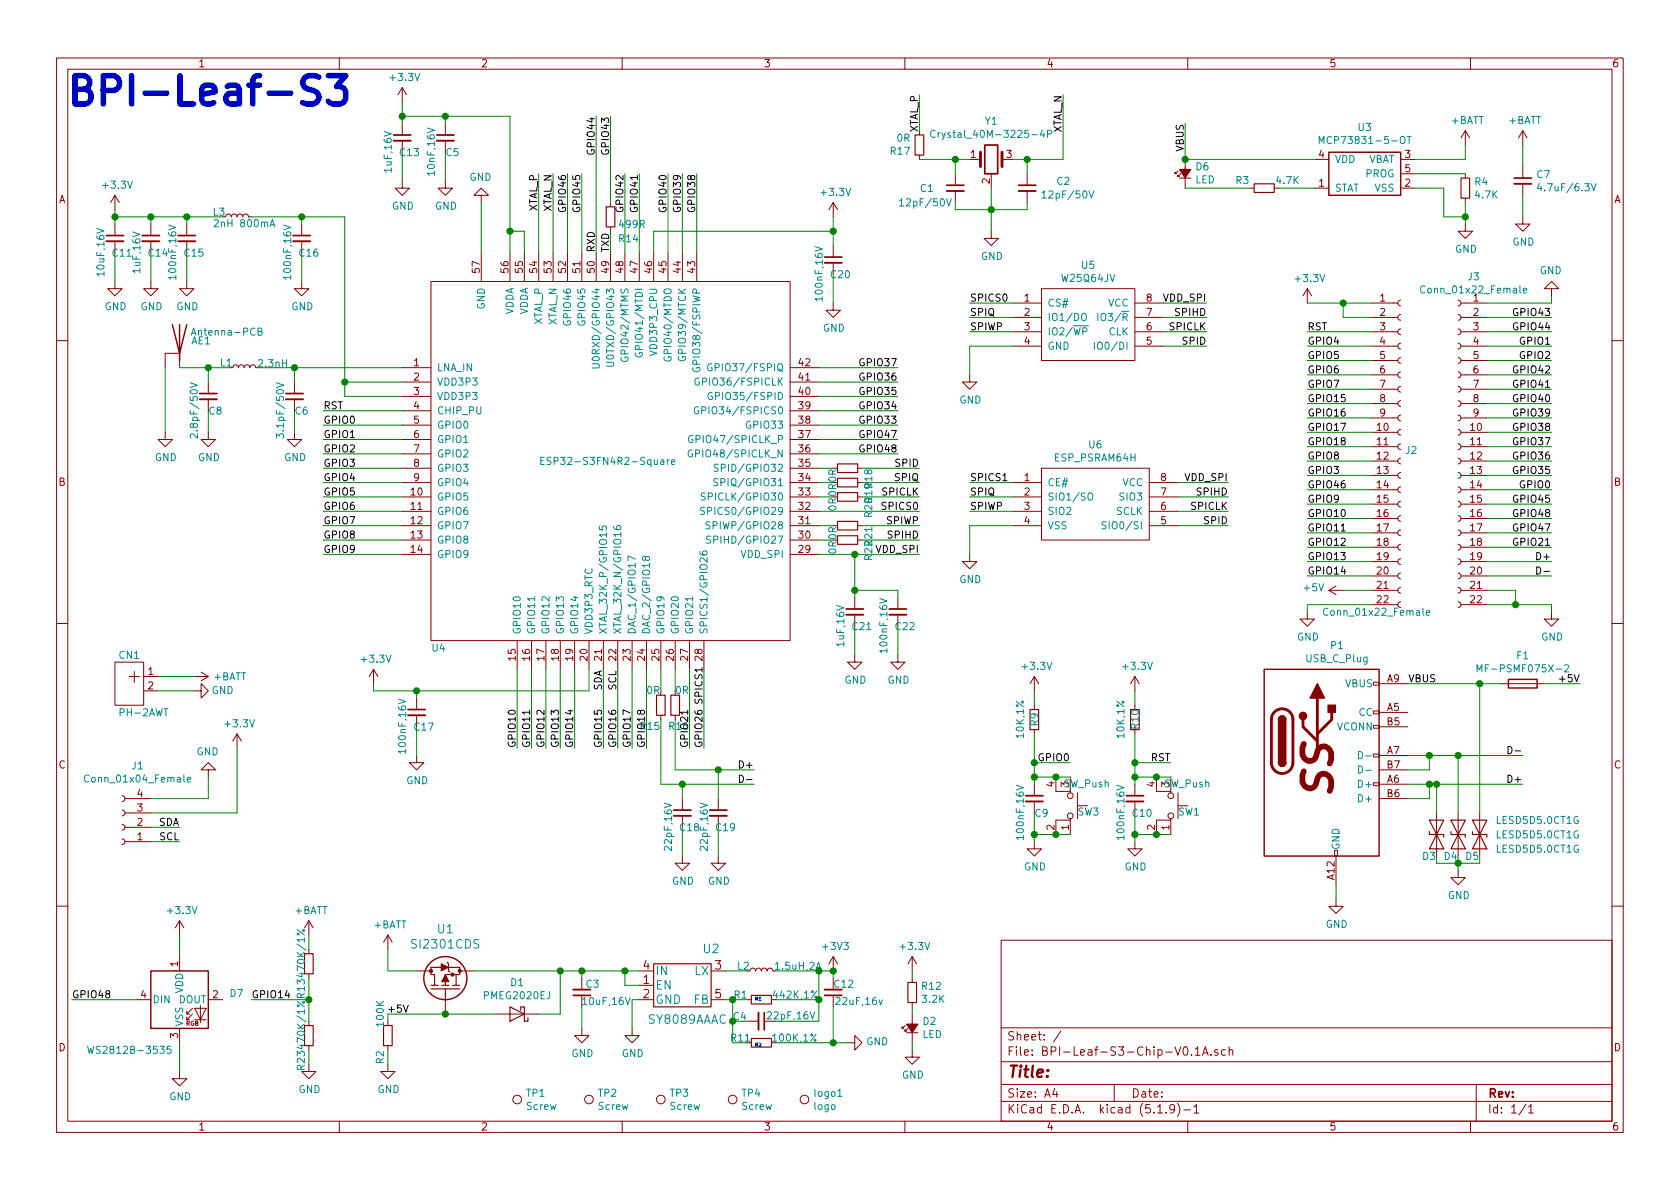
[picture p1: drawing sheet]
<svg xmlns="http://www.w3.org/2000/svg" width="297mm" height="210mm" viewBox="0 0 297 210" stroke-linecap="round" stroke-linejoin="round" font-family="sans-serif">
<defs><g id="words">
<text font-size="7.1" fill="#840000" x="235.6" y="140.2" transform="rotate(-90 235.6 140.2)">SS</text>
<text font-size="7" fill="#0000c2" x="11.4" y="18.6">BPI-Leaf-S3</text>
<text font-size="2.8" fill="#840000" x="178" y="190.5">Title:</text>
<g font-size="2.1" fill="#008484">
<text x="73.1" y="167.7">SI2301CDS</text>
<text x="77.4" y="165">U1</text>
<text x="115.8" y="172.4">IN</text>
<text x="122.8" y="172.4">LX</text>
<text x="124.4" y="168.5">U2</text>
<text x="115.8" y="175">EN</text>
<text x="115.8" y="177.5">GND</text>
<text x="122.7" y="177.5">FB</text>
<text x="114.7" y="181">SY8089AAAC</text>
</g>
<g font-size="2.1" fill="#840000">
<text x="113.7" y="174">1</text>
<text x="113.7" y="171.4">4</text>
<text x="126.4" y="171.4">3</text>
<text x="113.7" y="176.5">2</text>
<text x="126.4" y="176.5">5</text>
<text x="178" y="184">Sheet: /</text>
<text x="178" y="186.7">File: BPI-Leaf-S3-Chip-V0.1A.sch</text>
<text x="178" y="196.9">KiCad E.D.A. kicad (5.1.9)-1</text>
<text x="178" y="194.1">Size: A4</text>
<text x="200" y="194.1">Date:</text>
<text x="263" y="194.1">Rev:</text>
<text x="263" y="196.9">Id: 1/1</text>
</g>
<g font-size="1.8" fill="#840000">
<text x="35" y="11.9">1</text>
<text x="85" y="11.9">2</text>
<text x="135" y="11.9">3</text>
<text x="185" y="11.9">4</text>
<text x="235" y="11.9">5</text>
<text x="285" y="11.9">6</text>
<text x="171.6" y="27.9">1</text>
<text x="178" y="27.9">3</text>
<text x="233.2" y="27.9">4</text>
<text x="248.4" y="27.9">3</text>
<text x="10.4" y="35.9">A</text>
<text x="175" y="32.5" transform="rotate(-90 175 32.5)">2</text>
<text x="233.2" y="33">1</text>
<text x="248.4" y="33">2</text>
<text x="248.4" y="30.5">5</text>
<text x="285.4" y="35.9">A</text>
<text x="84.8" y="48.2" transform="rotate(-90 84.8 48.2)">57</text>
<text x="89.9" y="48.2" transform="rotate(-90 89.9 48.2)">56</text>
<text x="92.5" y="48.2" transform="rotate(-90 92.5 48.2)">55</text>
<text x="95" y="48.2" transform="rotate(-90 95 48.2)">54</text>
<text x="97.5" y="48.2" transform="rotate(-90 97.5 48.2)">53</text>
<text x="100.1" y="48.2" transform="rotate(-90 100.1 48.2)">52</text>
<text x="102.6" y="48.2" transform="rotate(-90 102.6 48.2)">51</text>
<text x="105.2" y="48.2" transform="rotate(-90 105.2 48.2)">50</text>
<text x="107.7" y="48.2" transform="rotate(-90 107.7 48.2)">49</text>
<text x="110.2" y="48.2" transform="rotate(-90 110.2 48.2)">48</text>
<text x="112.8" y="48.2" transform="rotate(-90 112.8 48.2)">47</text>
<text x="115.3" y="48.2" transform="rotate(-90 115.3 48.2)">46</text>
<text x="117.9" y="48.2" transform="rotate(-90 117.9 48.2)">45</text>
<text x="120.4" y="48.2" transform="rotate(-90 120.4 48.2)">44</text>
<text x="122.9" y="48.2" transform="rotate(-90 122.9 48.2)">43</text>
<text x="181.1" y="53.3">1</text>
<text x="202.7" y="53.3">8</text>
<text x="244" y="53.3">1</text>
<text x="260.5" y="53.3">1</text>
<text x="181.1" y="55.9">2</text>
<text x="181.1" y="58.4">3</text>
<text x="202.7" y="58.4">6</text>
<text x="202.7" y="55.9">7</text>
<text x="244" y="55.9">2</text>
<text x="244" y="58.4">3</text>
<text x="260.5" y="55.9">2</text>
<text x="260.5" y="58.4">3</text>
<text x="73.2" y="64.8">1</text>
<text x="141.3" y="64.8">42</text>
<text x="181.1" y="61">4</text>
<text x="202.7" y="61">5</text>
<text x="244" y="61">4</text>
<text x="244" y="63.5">5</text>
<text x="260.5" y="61">4</text>
<text x="260.5" y="63.5">5</text>
<text x="73.2" y="67.3">2</text>
<text x="73.2" y="69.8">3</text>
<text x="141.3" y="69.8">40</text>
<text x="141.3" y="67.3">41</text>
<text x="244" y="66">6</text>
<text x="244" y="68.6">7</text>
<text x="244" y="71.1">8</text>
<text x="260.5" y="66">6</text>
<text x="260.5" y="68.6">7</text>
<text x="260.5" y="71.1">8</text>
<text x="73.2" y="72.4">4</text>
<text x="73.2" y="74.9">5</text>
<text x="73.2" y="77.5">6</text>
<text x="141.3" y="77.5">37</text>
<text x="141.3" y="74.9">38</text>
<text x="141.3" y="72.4">39</text>
<text x="243.5" y="76.2">10</text>
<text x="244" y="73.7">9</text>
<text x="260" y="76.2">10</text>
<text x="260.5" y="73.7">9</text>
<text x="73.2" y="80">7</text>
<text x="73.2" y="82.5">8</text>
<text x="141.3" y="82.5">35</text>
<text x="141.3" y="80">36</text>
<text x="243.5" y="78.7">11</text>
<text x="243.5" y="81.3">12</text>
<text x="243.5" y="83.8">13</text>
<text x="260" y="78.7">11</text>
<text x="260" y="81.3">12</text>
<text x="260" y="83.8">13</text>
<text x="10.4" y="85.9">B</text>
<text x="72.7" y="87.6">10</text>
<text x="73.2" y="85.1">9</text>
<text x="141.3" y="87.6">33</text>
<text x="141.3" y="85.1">34</text>
<text x="181.1" y="85.1">1</text>
<text x="181.1" y="87.6">2</text>
<text x="205.3" y="87.6">7</text>
<text x="205.3" y="85.1">8</text>
<text x="243.5" y="86.4">14</text>
<text x="243.5" y="88.9">15</text>
<text x="260" y="86.4">14</text>
<text x="260" y="88.9">15</text>
<text x="285.4" y="85.9">B</text>
<text x="72.7" y="90.2">11</text>
<text x="72.7" y="92.7">12</text>
<text x="72.7" y="95.2">13</text>
<text x="141.3" y="95.2">30</text>
<text x="141.3" y="92.7">31</text>
<text x="141.3" y="90.2">32</text>
<text x="181.1" y="90.2">3</text>
<text x="181.1" y="92.7">4</text>
<text x="205.3" y="92.7">5</text>
<text x="205.3" y="90.2">6</text>
<text x="243.5" y="91.4">16</text>
<text x="243.5" y="94">17</text>
<text x="260" y="91.4">16</text>
<text x="260" y="94">17</text>
<text x="72.7" y="97.8">14</text>
<text x="141.3" y="97.8">29</text>
<text x="243.5" y="96.5">18</text>
<text x="243.5" y="99.1">19</text>
<text x="243.5" y="101.6">20</text>
<text x="260" y="96.5">18</text>
<text x="260" y="99.1">19</text>
<text x="260" y="101.6">20</text>
<text x="243.5" y="104.1">21</text>
<text x="243.5" y="106.7">22</text>
<text x="260" y="104.1">21</text>
<text x="260" y="106.7">22</text>
<text x="26.2" y="119.4">1</text>
<text x="91.2" y="116.8" transform="rotate(-90 91.2 116.8)">15</text>
<text x="93.7" y="116.8" transform="rotate(-90 93.7 116.8)">16</text>
<text x="96.3" y="116.8" transform="rotate(-90 96.3 116.8)">17</text>
<text x="98.8" y="116.8" transform="rotate(-90 98.8 116.8)">18</text>
<text x="101.3" y="116.8" transform="rotate(-90 101.3 116.8)">19</text>
<text x="103.9" y="116.8" transform="rotate(-90 103.9 116.8)">20</text>
<text x="106.4" y="116.8" transform="rotate(-90 106.4 116.8)">21</text>
<text x="109" y="116.8" transform="rotate(-90 109 116.8)">22</text>
<text x="111.5" y="116.8" transform="rotate(-90 111.5 116.8)">23</text>
<text x="114" y="116.8" transform="rotate(-90 114 116.8)">24</text>
<text x="116.6" y="116.8" transform="rotate(-90 116.6 116.8)">25</text>
<text x="119.1" y="116.8" transform="rotate(-90 119.1 116.8)">26</text>
<text x="121.7" y="116.8" transform="rotate(-90 121.7 116.8)">27</text>
<text x="124.2" y="116.8" transform="rotate(-90 124.2 116.8)">28</text>
<text x="26.2" y="121.9">2</text>
<text x="245.3" y="125.7">A5</text>
<text x="245.3" y="120.6">A9</text>
<text x="245.3" y="128.3">B5</text>
<text x="10.4" y="135.9">C</text>
<text x="245.3" y="133.3">A7</text>
<text x="245.3" y="135.9">B7</text>
<text x="285.4" y="135.9">C</text>
<text x="24.3" y="143.5">3</text>
<text x="24.3" y="141">4</text>
<text x="186.4" y="139.2" transform="rotate(-90 186.4 139.2)">4</text>
<text x="204.2" y="139.2" transform="rotate(-90 204.2 139.2)">4</text>
<text x="245.3" y="138.4">A6</text>
<text x="245.3" y="141">B6</text>
<text x="24.3" y="148.6">1</text>
<text x="24.3" y="146">2</text>
<text x="186.4" y="146.8" transform="rotate(-90 186.4 146.8)">2</text>
<text x="189" y="146.8" transform="rotate(-90 189 146.8)">1</text>
<text x="204.2" y="146.8" transform="rotate(-90 204.2 146.8)">2</text>
<text x="206.8" y="146.8" transform="rotate(-90 206.8 146.8)">1</text>
<text x="236" y="155.5" transform="rotate(-90 236 155.5)">A12</text>
<text x="31.5" y="170.9" transform="rotate(-90 31.5 170.9)">1</text>
<text x="24.9" y="176.5">4</text>
<text x="37.6" y="176.5">2</text>
<text x="10.4" y="185.9">D</text>
<text x="31.5" y="183.6" transform="rotate(-90 31.5 183.6)">3</text>
<text x="285.4" y="185.9">D</text>
<text x="35" y="199.9">1</text>
<text x="85" y="199.9">2</text>
<text x="135" y="199.9">3</text>
<text x="185" y="199.9">4</text>
<text x="235" y="199.9">5</text>
<text x="285" y="199.9">6</text>
</g>
<g font-size="1.8" fill="#008484">
<text x="69.2" y="14.3">+3.3V</text>
<text x="174.2" y="22.1">Y1</text>
<text x="240.2" y="23.2">U3</text>
<text x="256.6" y="21.9">+BATT</text>
<text x="266.8" y="21.9">+BATT</text>
<text x="70.8" y="27.6">C13</text>
<text x="78.9" y="27.6">C5</text>
<text x="157.5" y="27.4">R17</text>
<text x="158.6" y="25.1">0R</text>
<text x="166.4" y="24.4">Crystal_40M-3225-4P</text>
<text x="234.6" y="25.5">MCP73831-5-OT</text>
<text x="236" y="28.8">VDD</text>
<text x="241.8" y="28.8">VBAT</text>
<text x="18.4" y="33.4">+3.3V</text>
<text x="69.3" y="30.3" transform="rotate(-90 69.3 30.3)">1uF,16V</text>
<text x="76.9" y="30.8" transform="rotate(-90 76.9 30.8)">10nF,16V</text>
<text x="83" y="32">GND</text>
<text x="145.4" y="34.6">+3.3V</text>
<text x="162.8" y="34">C1</text>
<text x="184.9" y="35.1">12pF/50V</text>
<text x="186.9" y="32.7">C2</text>
<text x="211.3" y="32.4">LED</text>
<text x="211.5" y="30.1">D6</text>
<text x="218.5" y="32.6">R3</text>
<text x="225.8" y="32.6">4.7K</text>
<text x="236" y="33.9">STAT</text>
<text x="241.4" y="31.4">PROG</text>
<text x="243.1" y="33.9">VSS</text>
<text x="260.8" y="32.8">R4</text>
<text x="260.9" y="35.1">4.7K</text>
<text x="271.8" y="31.5">C7</text>
<text x="272.6" y="33.8">4.7uF/6.3V</text>
<text x="37.7" y="38.1">L3</text>
<text x="38.4" y="40.2">2nH 800mA</text>
<text x="69.3" y="37.1">GND</text>
<text x="76.9" y="37.1">GND</text>
<text x="109.6" y="40.3">499R</text>
<text x="159.7" y="36.5">12pF/50V</text>
<text x="20" y="45.4">C11</text>
<text x="26.3" y="45.4">C14</text>
<text x="32.7" y="45.4">C15</text>
<text x="53" y="45.4">C16</text>
<text x="109.5" y="42.8">R14</text>
<text x="173.4" y="46">GND</text>
<text x="191.3" y="47.5">U5</text>
<text x="257.3" y="44.7">GND</text>
<text x="267.4" y="43.4">GND</text>
<text x="18.5" y="48.6" transform="rotate(-90 18.5 48.6)">10uF,16V</text>
<text x="24.8" y="48.1" transform="rotate(-90 24.8 48.1)">1uF,16V</text>
<text x="31.2" y="49" transform="rotate(-90 31.2 49)">100nF,16V</text>
<text x="51.5" y="49" transform="rotate(-90 51.5 49)">100nF,16V</text>
<text x="145.5" y="52.9" transform="rotate(-90 145.5 52.9)">100nF,16V</text>
<text x="147" y="49.2">C20</text>
<text x="187.8" y="49.9">W25Q64JV</text>
<text x="229.2" y="49.9">+3.3V</text>
<text x="251.8" y="51.9">Conn_01x22_Female</text>
<text x="259.6" y="49.6">J3</text>
<text x="272.2" y="48.5">GND</text>
<text x="18.5" y="54.9">GND</text>
<text x="24.8" y="54.9">GND</text>
<text x="31.2" y="54.9">GND</text>
<text x="34.5" y="59.4">Antenna-PCB</text>
<text x="51.5" y="54.9">GND</text>
<text x="85.7" y="54.7" transform="rotate(-90 85.7 54.7)">GND</text>
<text x="90.8" y="55.8" transform="rotate(-90 90.8 55.8)">VDDA</text>
<text x="93.3" y="55.8" transform="rotate(-90 93.3 55.8)">VDDA</text>
<text x="95.9" y="57.6" transform="rotate(-90 95.9 57.6)">XTAL_P</text>
<text x="98.4" y="57.7" transform="rotate(-90 98.4 57.7)">XTAL_N</text>
<text x="101" y="57.2" transform="rotate(-90 101 57.2)">GPIO46</text>
<text x="103.5" y="57.2" transform="rotate(-90 103.5 57.2)">GPIO45</text>
<text x="145.5" y="58.7">GND</text>
<text x="185.2" y="54.2">CS#</text>
<text x="185.2" y="56.8">IO1/DO</text>
<text x="185.2" y="59.3">IO2/WP</text>
<text x="195" y="56.8">IO3/R</text>
<text x="195.9" y="54.2">VCC</text>
<text x="196" y="59.3">CLK</text>
<text x="33.9" y="60.9">AE1</text>
<text x="39" y="64.8">L1</text>
<text x="45.8" y="64.9">2.3nH</text>
<text x="77.2" y="65.7">LNA_IN</text>
<text x="106" y="63.7" transform="rotate(-90 106 63.7)">U0RXD/GPIO44</text>
<text x="108.6" y="63.5" transform="rotate(-90 108.6 63.5)">U0TXD/GPIO43</text>
<text x="111.1" y="62.9" transform="rotate(-90 111.1 62.9)">GPIO42/MTMS</text>
<text x="113.7" y="62" transform="rotate(-90 113.7 62)">GPIO41/MTDI</text>
<text x="116.2" y="62.4" transform="rotate(-90 116.2 62.4)">VDD3P3_CPU</text>
<text x="118.7" y="62.9" transform="rotate(-90 118.7 62.9)">GPIO40/MTDO</text>
<text x="121.3" y="62.8" transform="rotate(-90 121.3 62.8)">GPIO39/MTCK</text>
<text x="123.8" y="64.5" transform="rotate(-90 123.8 64.5)">GPIO38/FSPIWP</text>
<text x="126.5" y="65.7">GPIO37/FSPIQ</text>
<text x="185.2" y="61.8">GND</text>
<text x="194.5" y="61.8">IO0/DI</text>
<text x="77.2" y="68.2">VDD3P3</text>
<text x="77.2" y="70.7">VDD3P3</text>
<text x="124.2" y="68.2">GPIO36/FSPICLK</text>
<text x="126.6" y="70.7">GPIO35/FSPID</text>
<text x="169.6" y="71.4">GND</text>
<text x="35" y="76.8" transform="rotate(-90 35 76.8)">2.8pF/50V</text>
<text x="37" y="73.3">C8</text>
<text x="50.2" y="76.8" transform="rotate(-90 50.2 76.8)">3.1pF/50V</text>
<text x="52.2" y="73.3">C6</text>
<text x="77.2" y="73.3">CHIP_PU</text>
<text x="77.2" y="75.8">GPIO0</text>
<text x="124.4" y="73.3">GPIO34/FSPICS0</text>
<text x="132.3" y="75.8">GPIO33</text>
<text x="27.4" y="81.5">GND</text>
<text x="35" y="81.5">GND</text>
<text x="50.2" y="81.5">GND</text>
<text x="77.2" y="78.4">GPIO1</text>
<text x="77.2" y="80.9">GPIO2</text>
<text x="77.2" y="83.4">GPIO3</text>
<text x="97.2" y="82.2">ESP32-S3FN4R2-Square</text>
<text x="123.1" y="80.9">GPIO48/SPICLK_N</text>
<text x="123.2" y="78.4">GPIO47/SPICLK_P</text>
<text x="127.7" y="83.4">SPID/GPIO32</text>
<text x="186.6" y="81.6">ESP_PSRAM64H</text>
<text x="192.6" y="79.3">U6</text>
<text x="248.6" y="80.3">J2</text>
<text x="77.2" y="88.5">GPIO5</text>
<text x="77.2" y="86">GPIO4</text>
<text x="125.3" y="88.5">SPICLK/GPIO30</text>
<text x="127.6" y="86">SPIQ/GPIO31</text>
<text x="185.2" y="86">CE#</text>
<text x="185.2" y="88.5">SIO1/SO</text>
<text x="198.1" y="88.5">SIO3</text>
<text x="198.5" y="86">VCC</text>
<text x="77.2" y="91.1">GPIO6</text>
<text x="77.2" y="93.6">GPIO7</text>
<text x="125.5" y="91.1">SPICS0/GPIO29</text>
<text x="126.1" y="93.6">SPIWP/GPIO28</text>
<text x="147.9" y="90.3" transform="rotate(-90 147.9 90.3)">0R0R0R</text>
<text x="154.2" y="91.4" transform="rotate(-90 154.2 91.4)">R20R19R18</text>
<text x="185.2" y="91.1">SIO2</text>
<text x="185.2" y="93.6">VSS</text>
<text x="196" y="93.6">SIO0/SI</text>
<text x="197.4" y="91.1">SCLK</text>
<text x="77.2" y="96.1">GPIO8</text>
<text x="77.2" y="98.7">GPIO9</text>
<text x="126.4" y="96.1">SPIHD/GPIO27</text>
<text x="131.1" y="98.7">VDD_SPI</text>
<text x="147.9" y="97.9" transform="rotate(-90 147.9 97.9)">0R0R</text>
<text x="154.2" y="99" transform="rotate(-90 154.2 99)">R22R21</text>
<text x="169.6" y="103.1">GND</text>
<text x="230.6" y="104.6">+5V</text>
<text x="92.1" y="112.3" transform="rotate(-90 92.1 112.3)">GPIO10</text>
<text x="94.6" y="112.3" transform="rotate(-90 94.6 112.3)">GPIO11</text>
<text x="97.2" y="112.3" transform="rotate(-90 97.2 112.3)">GPIO12</text>
<text x="99.7" y="112.3" transform="rotate(-90 99.7 112.3)">GPIO13</text>
<text x="102.2" y="112.3" transform="rotate(-90 102.2 112.3)">GPIO14</text>
<text x="104.8" y="112.3" transform="rotate(-90 104.8 112.3)">VDD3P3_RTC</text>
<text x="107.3" y="112.3" transform="rotate(-90 107.3 112.3)">XTAL_32K_P/GPIO15</text>
<text x="109.9" y="112.3" transform="rotate(-90 109.9 112.3)">XTAL_32K_N/GPIO16</text>
<text x="112.4" y="112.3" transform="rotate(-90 112.4 112.3)">DAC_1/GPIO17</text>
<text x="114.9" y="112.3" transform="rotate(-90 114.9 112.3)">DAC_2/GPIO18</text>
<text x="117.5" y="112.3" transform="rotate(-90 117.5 112.3)">GPIO19</text>
<text x="120" y="112.3" transform="rotate(-90 120 112.3)">GPIO20</text>
<text x="122.6" y="112.3" transform="rotate(-90 122.6 112.3)">GPIO21</text>
<text x="125.1" y="112.3" transform="rotate(-90 125.1 112.3)">SPICS1/GPIO26</text>
<text x="150.8" y="111.4">C21</text>
<text x="158.4" y="111.4">C22</text>
<text x="229.3" y="113.3">GND</text>
<text x="234.7" y="108.9">Conn_01x22_Female</text>
<text x="272.5" y="113.3">GND</text>
<text x="21.1" y="116.5">CN1</text>
<text x="64.1" y="117.2">+3.3V</text>
<text x="76.4" y="115.2">U4</text>
<text x="149.3" y="114.1" transform="rotate(-90 149.3 114.1)">1uF,16V</text>
<text x="156.9" y="115.1" transform="rotate(-90 156.9 115.1)">100nF,16V</text>
<text x="180.9" y="118.5">+3.3V</text>
<text x="198.7" y="118.5">+3.3V</text>
<text x="231" y="117.1">USB_C_Plug</text>
<text x="235.3" y="114.8">P1</text>
<text x="262.4" y="118.9">MF-PSMF075X-2</text>
<text x="268.2" y="116.6">F1</text>
<text x="37.4" y="122.7">GND</text>
<text x="37.8" y="120.3">+BATT</text>
<text x="114.4" y="122.7">0R</text>
<text x="119.5" y="122.7">0R</text>
<text x="149.3" y="120.9">GND</text>
<text x="156.9" y="120.9">GND</text>
<text x="237.9" y="121.5">VBUS</text>
<text x="21.4" y="126.7">PH-2AWT</text>
<text x="40" y="128.6">+3.3V</text>
<text x="73.3" y="129.2">C17</text>
<text x="113.3" y="129.1">R15</text>
<text x="181" y="130.4" transform="rotate(-90 181 130.4)">10K,1%</text>
<text x="183.6" y="128.4" transform="rotate(-90 183.6 128.4)">R9</text>
<text x="198.8" y="130.4" transform="rotate(-90 198.8 130.4)">10K,1%</text>
<text x="201.3" y="128.8" transform="rotate(-90 201.3 128.8)">R10</text>
<text x="236.4" y="129.2">VCONN</text>
<text x="240.3" y="126.6">CC</text>
<text x="23.4" y="136.1">J1</text>
<text x="34.7" y="133.6">GND</text>
<text x="71.8" y="132.9" transform="rotate(-90 71.8 132.9)">100nF,16V</text>
<text x="15.6" y="138.4">Conn_01x04_Female</text>
<text x="71.8" y="138.7">GND</text>
<text x="188.1" y="139.2">SW_Push</text>
<text x="189" y="139.2" transform="rotate(-90 189 139.2)">3</text>
<text x="205.9" y="139.2">SW_Push</text>
<text x="206.8" y="139.2" transform="rotate(-90 206.8 139.2)">3</text>
<text x="240.5" y="139.3">D+</text>
<text x="240.5" y="141.9">D+</text>
<text x="120.3" y="147">C18</text>
<text x="126.6" y="147">C19</text>
<text x="181" y="148.1" transform="rotate(-90 181 148.1)">100nF,16V</text>
<text x="183" y="144.4">C9</text>
<text x="190.6" y="144.2">SW3</text>
<text x="198.8" y="148.1" transform="rotate(-90 198.8 148.1)">100nF,16V</text>
<text x="200.3" y="144.4">C10</text>
<text x="208.3" y="144.2">SW1</text>
<text x="264.8" y="148.3">LESD5D5.0CT1G</text>
<text x="264.8" y="145.7">LESD5D5.0CT1G</text>
<text x="118.8" y="150.2" transform="rotate(-90 118.8 150.2)">22pF,16V</text>
<text x="125.1" y="150.2" transform="rotate(-90 125.1 150.2)">22pF,16V</text>
<text x="181.1" y="153.9">GND</text>
<text x="198.8" y="153.9">GND</text>
<text x="236.9" y="150.4" transform="rotate(-90 236.9 150.4)">GND</text>
<text x="264.8" y="150.8">LESD5D5.0CT1G</text>
<text x="29.8" y="161.6">+3.3V</text>
<text x="52.1" y="161.6">+BATT</text>
<text x="118.8" y="156.5">GND</text>
<text x="125.2" y="156.5">GND</text>
<text x="256" y="159">GND</text>
<text x="66.1" y="164.2">+BATT</text>
<text x="145.6" y="168">+3V3</text>
<text x="159.3" y="168">+3.3V</text>
<text x="234.4" y="164.1">GND</text>
<text x="53.9" y="172.2" transform="rotate(-90 53.9 172.2)">470K/1%</text>
<text x="130.4" y="171.5">L2</text>
<text x="137.3" y="171.5">1.5uH,2A</text>
<text x="26.9" y="177.4">DIN</text>
<text x="31.6" y="177.4">DOUT</text>
<text x="32.4" y="175.7" transform="rotate(-90 32.4 175.7)">VDD</text>
<text x="40.7" y="176.3">D7</text>
<text x="53.9" y="176.5" transform="rotate(-90 53.9 176.5)">R13</text>
<text x="85.8" y="176.7">PMEG2020EJ</text>
<text x="90.3" y="174.4">D1</text>
<text x="103.3" y="177.7">10uF,16V</text>
<text x="103.7" y="174.7">C3</text>
<text x="137" y="176.6">442K,1%</text>
<text x="147.6" y="174.7">C12</text>
<text x="148.1" y="177.7">22uF,16v</text>
<text x="163.1" y="175">R12</text>
<text x="163.1" y="177.3">3.2K</text>
<text x="32.4" y="181.6" transform="rotate(-90 32.4 181.6)">VSS</text>
<text x="53.9" y="184.9" transform="rotate(-90 53.9 184.9)">470K/1%</text>
<text x="67.9" y="181.4" transform="rotate(-90 67.9 181.4)">100K</text>
<text x="135.9" y="180.3">22pF,16V</text>
<text x="136.8" y="184.2">100K,1%</text>
<text x="153.2" y="184.8">GND</text>
<text x="163.1" y="183.6">LED</text>
<text x="163.2" y="181.2">D2</text>
<text x="16.6" y="186.4">WS2812B-3535</text>
<text x="53.9" y="189.2" transform="rotate(-90 53.9 189.2)">R23</text>
<text x="67.9" y="188.1" transform="rotate(-90 67.9 188.1)">R2</text>
<text x="101" y="186.9">GND</text>
<text x="109.9" y="186.9">GND</text>
<text x="159.5" y="190.7">GND</text>
<text x="29.9" y="194.6">GND</text>
<text x="52.8" y="193.3">GND</text>
<text x="66.8" y="193.3">GND</text>
<text x="93.1" y="193.9">TP1</text>
<text x="93.1" y="196.3">Screw</text>
<text x="105.8" y="193.9">TP2</text>
<text x="105.8" y="196.3">Screw</text>
<text x="118.5" y="193.9">TP3</text>
<text x="118.5" y="196.3">Screw</text>
<text x="131.2" y="193.9">TP4</text>
<text x="131.2" y="196.3">Screw</text>
<text x="144" y="196.3">logo</text>
<text x="144.1" y="193.9">logo1</text>
</g>
<g font-size="1.8">
<text x="162.3" y="23.5" transform="rotate(-90 162.3 23.5)">XTAL_P</text>
<text x="187.7" y="23.6" transform="rotate(-90 187.7 23.6)">XTAL_N</text>
<text x="105.2" y="27" transform="rotate(-90 105.2 27)">GPIO44</text>
<text x="107.7" y="27" transform="rotate(-90 107.7 27)">GPIO43</text>
<text x="209.3" y="26.7" transform="rotate(-90 209.3 26.7)">VBUS</text>
<text x="95" y="37.5" transform="rotate(-90 95 37.5)">XTAL_P</text>
<text x="97.5" y="37.6" transform="rotate(-90 97.5 37.6)">XTAL_N</text>
<text x="100.1" y="37.1" transform="rotate(-90 100.1 37.1)">GPIO46</text>
<text x="102.6" y="37.1" transform="rotate(-90 102.6 37.1)">GPIO45</text>
<text x="110.2" y="37.1" transform="rotate(-90 110.2 37.1)">GPIO42</text>
<text x="112.8" y="37.1" transform="rotate(-90 112.8 37.1)">GPIO41</text>
<text x="117.9" y="37.1" transform="rotate(-90 117.9 37.1)">GPIO40</text>
<text x="120.4" y="37.1" transform="rotate(-90 120.4 37.1)">GPIO39</text>
<text x="122.9" y="37.1" transform="rotate(-90 122.9 37.1)">GPIO38</text>
<text x="105.2" y="44.7" transform="rotate(-90 105.2 44.7)">RXD</text>
<text x="107.7" y="44.7" transform="rotate(-90 107.7 44.7)">TXD</text>
<text x="171.4" y="53.3">SPICS0</text>
<text x="205.8" y="53.3">VDD_SPI</text>
<text x="171.4" y="55.9">SPIQ</text>
<text x="171.4" y="58.4">SPIWP</text>
<text x="206.9" y="58.4">SPICLK</text>
<text x="207.9" y="55.9">SPIHD</text>
<text x="231.1" y="58.4">RST</text>
<text x="267.9" y="55.9">GPIO43</text>
<text x="267.9" y="58.4">GPIO44</text>
<text x="152.3" y="64.8">GPIO37</text>
<text x="209.2" y="61">SPID</text>
<text x="231.1" y="63.5">GPIO5</text>
<text x="231.1" y="61">GPIO4</text>
<text x="268.9" y="63.5">GPIO2</text>
<text x="268.9" y="61">GPIO1</text>
<text x="152.3" y="69.8">GPIO35</text>
<text x="152.3" y="67.3">GPIO36</text>
<text x="231.1" y="66">GPIO6</text>
<text x="231.1" y="68.6">GPIO7</text>
<text x="231.1" y="71.1">GPIO15</text>
<text x="267.9" y="71.1">GPIO40</text>
<text x="267.9" y="68.6">GPIO41</text>
<text x="267.9" y="66">GPIO42</text>
<text x="57.1" y="77.5">GPIO1</text>
<text x="57.1" y="74.9">GPIO0</text>
<text x="57.1" y="72.4">RST</text>
<text x="152.3" y="77.5">GPIO47</text>
<text x="152.3" y="72.4">GPIO34</text>
<text x="152.3" y="74.9">GPIO33</text>
<text x="231.1" y="76.2">GPIO17</text>
<text x="231.1" y="73.7">GPIO16</text>
<text x="267.9" y="73.7">GPIO39</text>
<text x="267.9" y="76.2">GPIO38</text>
<text x="57.1" y="82.5">GPIO3</text>
<text x="57.1" y="80">GPIO2</text>
<text x="152.3" y="80">GPIO48</text>
<text x="158.4" y="82.5">SPID</text>
<text x="231.1" y="81.3">GPIO8</text>
<text x="231.1" y="83.8">GPIO3</text>
<text x="231.1" y="78.7">GPIO18</text>
<text x="267.9" y="83.8">GPIO35</text>
<text x="267.9" y="81.3">GPIO36</text>
<text x="267.9" y="78.7">GPIO37</text>
<text x="57.1" y="87.6">GPIO5</text>
<text x="57.1" y="85.1">GPIO4</text>
<text x="156.1" y="87.6">SPICLK</text>
<text x="158.3" y="85.1">SPIQ</text>
<text x="171.4" y="87.6">SPIQ</text>
<text x="171.4" y="85.1">SPICS1</text>
<text x="209.6" y="85.1">VDD_SPI</text>
<text x="211.8" y="87.6">SPIHD</text>
<text x="231.1" y="88.9">GPIO9</text>
<text x="231.1" y="86.4">GPIO46</text>
<text x="267.9" y="88.9">GPIO45</text>
<text x="268.9" y="86.4">GPIO0</text>
<text x="57.1" y="92.7">GPIO7</text>
<text x="57.1" y="95.2">GPIO8</text>
<text x="57.1" y="90.2">GPIO6</text>
<text x="156.3" y="90.2">SPICS0</text>
<text x="156.9" y="92.7">SPIWP</text>
<text x="157.1" y="95.2">SPIHD</text>
<text x="171.4" y="90.2">SPIWP</text>
<text x="210.7" y="90.2">SPICLK</text>
<text x="213" y="92.7">SPID</text>
<text x="231.1" y="91.4">GPIO10</text>
<text x="231.1" y="94">GPIO11</text>
<text x="267.9" y="91.4">GPIO48</text>
<text x="267.9" y="94">GPIO47</text>
<text x="57.1" y="97.8">GPIO9</text>
<text x="155" y="97.8">VDD_SPI</text>
<text x="231.1" y="101.6">GPIO14</text>
<text x="231.1" y="99.1">GPIO13</text>
<text x="231.1" y="96.5">GPIO12</text>
<text x="267.9" y="96.5">GPIO21</text>
<text x="272" y="99.1">D+</text>
<text x="106.4" y="122.2" transform="rotate(-90 106.4 122.2)">SDA</text>
<text x="109" y="122.2" transform="rotate(-90 109 122.2)">SCL</text>
<text x="249.1" y="120.6">VBUS</text>
<text x="276.2" y="120.6">+5V</text>
<text x="118.4" y="129.1">R16</text>
<text x="91.2" y="132.3" transform="rotate(-90 91.2 132.3)">GPIO10</text>
<text x="93.7" y="132.3" transform="rotate(-90 93.7 132.3)">GPIO11</text>
<text x="96.3" y="132.3" transform="rotate(-90 96.3 132.3)">GPIO12</text>
<text x="98.8" y="132.3" transform="rotate(-90 98.8 132.3)">GPIO13</text>
<text x="101.3" y="132.3" transform="rotate(-90 101.3 132.3)">GPIO14</text>
<text x="106.4" y="132.3" transform="rotate(-90 106.4 132.3)">GPIO15</text>
<text x="109" y="132.3" transform="rotate(-90 109 132.3)">GPIO16</text>
<text x="111.5" y="132.3" transform="rotate(-90 111.5 132.3)">GPIO17</text>
<text x="114" y="132.3" transform="rotate(-90 114 132.3)">GPIO18</text>
<text x="121.7" y="132.3" transform="rotate(-90 121.7 132.3)">GPIO21</text>
<text x="124.2" y="132.3" transform="rotate(-90 124.2 132.3)">GPIO26 SPICS1</text>
<text x="131" y="135.9">D+</text>
<text x="183.8" y="134.6">GPIO0</text>
<text x="203.5" y="134.6">RST</text>
<text x="266.9" y="138.4">D+</text>
<text x="28" y="146">SDA</text>
<text x="28.2" y="148.6">SCL</text>
<text x="12.7" y="176.5">GPIO48</text>
<text x="44.4" y="176.5">GPIO14</text>
<text x="69.2" y="179.1">+5V</text>
</g>
<g font-size="1.8" fill="#008400">
<text x="251.6" y="152.1">D3</text>
<text x="255.4" y="152.1">D4</text>
<text x="259.2" y="152.1">D5</text>
<text x="129.8" y="176.6">R1</text>
<text x="129.3" y="184.2">R11</text>
<text x="129.7" y="180.4">C4</text>
</g>
<text font-size="1.1" fill="#840000" x="32.9" y="181.4">RGB</text>
<g font-size=".8" fill="#0000c2">
<text x="133.7" y="177">R1</text>
<text x="133.7" y="185.1">R2</text>
</g>
</g></defs>
<g fill="none" stroke="#840000" stroke-width=".18">
<path d="M10 10.3h277v189.9h-277zM12 12.2h273v186.1h-273zM60 10.3v1.9M71.1 15.5l-.7 1.3M71.1 15.5v2.5M71.1 15.5l.8 1.3M110 10.3v1.9M160 10.3v1.9M210 10.3v1.9M260 10.3v1.9M20.3 34.5l-.7 1.3M20.3 34.5v2.6"/>
<path d="M20.3 39.6v2.1M20.3 34.5l.8 1.3M26.7 39.6v2.1M33 39.6v2.1M39.9 38.3l.1-.3 .3-.2 .4 .2 .2 .3 .1-.3 .3-.2 .4 .2 .2 .3 .1-.3 .3-.2 .4 .2 .2 .3 .2-.4 .4-.1 .3 .2 .1 .3M53.3 39.6v2.1M71.1 32v1.3h1.3l-1.3 1.2-1.3-1.2h1.3M71.1 21.8v2.1M71.1 24.9v2M78.7 32v1.3h1.3l-1.3 1.2-1.2-1.2h1.2M78.7 21.8v2.1M78.7 24.9v2"/>
<path d="M85.1 34.5h1.3l-1.3-1.2-1.3 1.2h1.3v1.3M107.9 35.8v.8M147.3 35.8l-.7 1.3M147.3 35.8v2.5M147.3 35.8l.8 1.3M162.6 27.4v.8M168.9 30.7v2.1M168.9 33.8v2M172.7 28.2h.7M175.3 30.7v2.6M177.2 28.2h.6M181.6 30.7v2.1"/>
<path d="M181.6 33.8v2M208.3 30.2l-.5 .5v-.2v.2h.2M208.5 31.5h2.1M208.8 30.7l-.5 .5v-.2v.2h.2M209.5 28.2v5.1M221 33.3h.7M225.3 33.3h.8M232.4 28.2h2.5M232.4 33.3h2.5M247.6 28.2h2.6M247.6 33.3h2.6M247.6 30.7h2.6"/>
<path d="M259.1 39.6v1.3h1.2l-1.2 1.3-1.3-1.3h1.3M259.1 23.1v2.5M259.1 30.7v.8M259.1 35v.8M259.1 23.1l-.8 1.3M259.1 23.1l.7 1.3M269.2 38.3v1.3h1.3l-1.3 1.3-1.2-1.3h1.2M269.2 23.1v2.5M269.2 29.5v2M269.2 32.5v2M269.2 23.1l-.7 1.3M269.2 23.1l.8 1.3"/>
<path d="M20.3 49.8v1.2h1.3l-1.3 1.3-1.3-1.3h1.3M20.3 42.7v2M26.7 49.8v1.2h1.2l-1.2 1.3-1.3-1.3h1.3M26.7 42.7v2M33 49.8v1.2h1.3l-1.3 1.3-1.3-1.3h1.3M33 42.7v2M53.3 49.8v1.2h1.3l-1.3 1.3-1.2-1.3h1.2M53.3 42.7v2M76.2 49.8h63.5v63.5h-63.5zM85.1 44.7v5.1M90.2 44.7v5.1M92.7 44.7v5.1"/>
<path d="M95.2 44.7v5.1M97.8 44.7v5.1M100.3 44.7v5.1M102.9 44.7v5.1M105.4 44.7v5.1M107.9 40.1v.8M107.9 44.7v5.1M110.5 44.7v5.1M113 44.7v5.1M115.6 44.7v5.1M118.1 44.7v5.1M120.6 44.7v5.1"/>
<path d="M123.2 44.7v5.1M147.3 53.6v1.3h1.3l-1.3 1.2-1.3-1.2h1.3M147.3 43.4v2.1M147.3 46.5v2M175.3 40.9v1.3h1.2l-1.2 1.2-1.3-1.2h1.3M179.1 53.6h5M179.1 56.1h5M179.1 58.7h5M184.1 51h16.6v12.7h-16.6zM200.7 53.6h5M200.7 56.1h5M200.7 58.7h5"/>
<path d="M231.1 51l-.7 1.3M231.1 51v2.6M231.1 51l.8 1.3M242.6 53.6h4.5M242.6 56.1h4.5M242.6 58.7h4.5M247.6 58.2l-.3 .1-.2 .3 .1 .4 .4 .2M247.6 55.6l-.3 .1-.2 .4 .1 .3 .4 .2M247.6 53.1l-.3 .1-.2 .3 .1 .4 .4 .2M257.8 58.2l.3 .1 .2 .3-.1 .4-.4 .2M257.8 55.6l.3 .1 .2 .3-.1 .5-.4 .1M257.8 53.1l.3 .1 .2 .3-.1 .4-.4 .2"/>
<path d="M258.3 53.6h4.6M258.3 56.1h4.6M258.3 58.7h4.6M274.3 51h1.3l-1.3-1.2-1.3 1.2h1.3v1.3M10 60.2h2M29.2 62.5h1.3zM29.2 76.4v1.3h1.3l-1.3 1.3-1.3-1.3h1.3M29.2 62.5v2.5M30.5 62.5h1.2zM31.7 62.5v2.5M36.8 76.4v1.3h1.3l-1.3 1.3-1.2-1.3h1.2M36.8 67.6v2"/>
<path d="M36.8 70.6v2M41.1 65l.2-.3 .3-.2 .4 .1 .2 .4 .1-.3 .3-.2 .4 .1 .2 .4 .1-.3 .3-.2 .4 .1 .2 .4 .1-.3 .3-.2 .4 .1 .2 .4h.5M52.1 76.4v1.3h1.2l-1.2 1.3-1.3-1.3h1.3M52.1 67.6v2M52.1 70.6v2M71.1 65h5.1M71.1 67.6h5.1M71.1 70.1h5.1M71.1 77.7h5.1M71.1 75.2h5.1M71.1 72.6h5.1M139.7 65h5.1"/>
<path d="M139.7 67.6h5.1M139.7 70.1h5.1M139.7 77.7h5.1M139.7 75.2h5.1M139.7 72.6h5.1M171.4 66.3v1.3h1.3l-1.3 1.2-1.2-1.2h1.2M179.1 61.2h5M200.7 61.2h5M242.6 61.2h4.5M242.6 79h4.5M242.6 76.4h4.5M242.6 73.9h4.5"/>
<path d="M242.6 71.4h4.5M242.6 68.8h4.5M242.6 66.3h4.5M242.6 63.7h4.5M247.6 78.5l-.3 .1-.2 .3 .1 .4 .4 .2M247.6 75.9l-.3 .1-.2 .4 .1 .4 .4 .2M247.6 73.4l-.3 .1-.2 .3 .1 .4 .4 .2M247.6 70.9l-.3 .1-.2 .3 .1 .4 .4 .2M247.6 68.3l-.3 .1-.2 .4 .1 .3 .4 .2M247.6 65.8l-.3 .1-.2 .3 .1 .4 .4 .2M247.6 63.2l-.3 .1-.2 .4 .1 .4 .4 .2M247.6 60.7l-.3 .1-.2 .3 .1 .4 .4 .2"/>
<path d="M257.8 78.5l.3 .1 .2 .3-.1 .4-.4 .2M257.8 75.9l.3 .2 .2 .2-.1 .5-.4 .2M257.8 73.4l.3 .1 .2 .3-.1 .4-.4 .2M257.8 70.9l.3 .1 .2 .3-.1 .4-.4 .2M257.8 68.3l.3 .1 .2 .3-.1 .5-.4 .1M257.8 65.8l.3 .1 .2 .3-.1 .4-.4 .2M257.8 63.2l.3 .2 .2 .2-.1 .5-.4 .2M257.8 60.7l.3 .1 .2 .3-.1 .4-.4 .2M258.3 61.2h4.6M258.3 79h4.6M258.3 76.4h4.6M258.3 73.9h4.6"/>
<path d="M258.3 71.4h4.6M258.3 68.8h4.6M258.3 66.3h4.6M258.3 63.7h4.6M285 60.2h2M71.1 85.3h5.1M71.1 87.9h5.1M71.1 90.4h5.1M71.1 93h5.1M71.1 95.5h5.1M71.1 98h5.1M71.1 82.8h5.1"/>
<path d="M71.1 80.3h5.1M139.7 85.3h5.1M139.7 87.9h5.1M139.7 90.4h5.1M139.7 93h5.1M139.7 95.5h5.1M139.7 98h5.1M139.7 82.8h5.1M139.7 80.3h5.1M151.6 85.3h.8M151.6 87.9h.8M151.6 93h.8"/>
<path d="M151.6 95.5h.8M151.6 82.8h.8M171.4 98v1.3h1.3l-1.3 1.3-1.2-1.3h1.2M179.1 85.3h5M179.1 87.9h5M179.1 90.4h5M179.1 93h5M184.1 82.8h19.1v12.7h-19.1zM203.2 85.3h5.1M203.2 87.9h5.1M203.2 90.4h5.1M203.2 93h5.1"/>
<path d="M242.6 99.3h4.5M242.6 96.8h4.5M242.6 94.2h4.5M242.6 91.7h4.5M242.6 89.1h4.5M242.6 86.6h4.5M242.6 84.1h4.5M242.6 81.5h4.5M247.6 98.8l-.3 .1-.2 .3 .1 .4 .4 .2M247.6 96.3l-.3 .1-.2 .3 .1 .4 .4 .2M247.6 93.7l-.3 .1-.2 .4 .1 .3 .4 .2M247.6 91.2l-.3 .1-.2 .3 .1 .4 .4 .2"/>
<path d="M247.6 88.6l-.3 .1-.2 .4 .1 .4 .4 .2M247.6 86.1l-.3 .1-.2 .3 .1 .4 .4 .2M247.6 83.6l-.3 .1-.2 .3 .1 .4 .4 .2M247.6 81l-.3 .1-.2 .4 .1 .3 .4 .2M257.8 98.8l.3 .1 .2 .3-.1 .4-.4 .2M257.8 96.3l.3 .1 .2 .3-.1 .4-.4 .2M257.8 93.7l.3 .1 .2 .3-.1 .5-.4 .1M257.8 91.2l.3 .1 .2 .3-.1 .4-.4 .2M257.8 88.6l.3 .2 .2 .2-.1 .5-.4 .2M257.8 86.1l.3 .1 .2 .3-.1 .4-.4 .2M257.8 83.6l.3 .1 .2 .3-.1 .4-.4 .2M257.8 81l.3 .1 .2 .3-.1 .5-.4 .1"/>
<path d="M258.3 99.3h4.6M258.3 96.8h4.6M258.3 94.2h4.6M258.3 91.7h4.6M258.3 89.1h4.6M258.3 86.6h4.6M258.3 84.1h4.6M258.3 81.5h4.6M10 110.3h2M20.3 117.1h5.1v7.6h-5.1zM22.9 119.6h1.7M23.7 118.7v1.9"/>
<path d="M25.4 119.6h2.5M34.3 119.6h2.5M35.6 118.9l1.2 .7M36.8 119.6l-1.2 .8M66 118.4l-.7 1.2M66 118.4v2.5M66 118.4l.8 1.2M91.4 113.3v5.1M94 113.3v5.1M96.5 113.3v5.1M99.1 113.3v5.1M101.6 113.3v5.1"/>
<path d="M104.1 113.3v5.1M106.7 113.3v5.1M109.2 113.3v5.1M111.8 113.3v5.1M114.3 113.3v5.1M116.8 113.3v5.1M119.4 113.3v5.1M121.9 113.3v5.1M124.5 113.3v5.1M151.1 115.8v1.3h1.3l-1.3 1.3-1.2-1.3h1.2M151.1 105.7v2M151.1 108.7v2"/>
<path d="M158.7 115.8v1.3h1.3l-1.3 1.3-1.2-1.3h1.2M158.7 105.7v2M158.7 108.7v2M182.9 119.6v2.6M182.9 119.6l-.8 1.3M182.9 119.6l.7 1.3M200.7 119.6v2.6M200.7 119.6l-.8 1.3M200.7 119.6l.7 1.3M231.1 108.2v1.3h1.3l-1.3 1.2-1.2-1.2h1.2M234.9 104.4l1.3 .8M234.9 104.4h2.6"/>
<path d="M236.2 103.6l-1.3 .8M242.6 104.4h4.5M242.6 106.9h4.5M242.6 101.8h4.5M247.6 106.4l-.3 .1-.2 .4 .1 .3 .4 .2M247.6 103.9l-.3 .1-.2 .3 .1 .4 .4 .2M247.6 101.3l-.3 .1-.2 .4 .1 .4 .4 .2M257.8 106.4l.3 .1 .2 .3-.1 .5-.4 .1M257.8 103.9l.3 .1 .2 .3-.1 .4-.4 .2M257.8 101.3l.3 .2 .2 .2-.1 .5-.4 .2M258.3 104.4h4.6M258.3 106.9h4.6"/>
<path d="M258.3 101.8h4.6M274.3 108.2v1.3h1.3l-1.3 1.2-1.3-1.2h1.3M285 110.3h2M25.4 122.2h2.5M34.3 122.2h1.3v-1.3l1.2 1.3-1.2 1.2v-1.2M36.8 136.1h1.3l-1.3-1.2-1.2 1.2h1.2v1.3M41.9 129.8l-.8 1.3M41.9 129.8v2.5M41.9 129.8l.8 1.3M73.7 133.6v1.3h1.2l-1.2 1.2-1.3-1.2h1.3M73.7 123.4v2.1M73.7 126.5v2"/>
<path d="M116.8 126.5v.7M119.4 126.5v.7M182.9 124.7v.8M182.9 129v.8M182.9 138.7v2M186.7 137.4v2.5h2.5v.3M200.7 124.7v.8M200.7 129v.8M200.7 138.7v2M204.5 137.4v2.5h2.5v.3M242.8 138.4h1v.5h-1zM242.8 133.3h1v.6h-1z"/>
<path d="M242.8 128.3h1v.5h-1zM242.8 125.7h1v.5h-1zM242.8 120.6h1v.6h-1zM243.8 126h5.1M243.8 138.7h5.1M243.8 133.6h5.1M243.8 120.9h5.1M243.8 128.5h5.1M243.8 136.1h5.1M265.4 120.9h7.6M21.6 140.7l.3 .1 .2 .3-.1 .4-.4 .2M21.6 143.3l.3 .1 .2 .3-.1 .4-.4 .2"/>
<path d="M21.6 145.8l.3 .1 .2 .3-.1 .4-.4 .2M21.6 148.3l.3 .2 .2 .2-.1 .5-.4 .1M22.1 141.2h4.6M22.1 143.8h4.6M22.1 146.3h4.6M22.1 148.8h4.6M120.6 151.4v1.2h1.3l-1.3 1.3-1.2-1.3h1.2M120.6 141.2v2.1M120.6 144.3v2M127 151.4v1.2h1.3l-1.3 1.3-1.3-1.3h1.3M127 141.2v2.1M127 144.3v2"/>
<path d="M182.9 148.8v1.3h1.2l-1.2 1.3-1.3-1.3h1.3M182.9 141.7v2.1M189.2 144.8v.2h-2.5v2.6M189.2 145v2.6M190.5 140.2v4.6M200.7 148.8v1.3h1.2l-1.2 1.3-1.3-1.3h1.3M200.7 141.7v2.1M207 144.8v.2h-2.5v2.6M207 145v2.6M208.3 140.2v4.6M236 150.4h.5v1h-.5zM236.2 159v1.3h1.3l-1.3 1.2-1.3-1.2h1.3"/>
<path d="M236.2 151.4v5.1M243.8 141.2h5.1M254 143.8v7.6M257.8 153.9v1.3h1.3l-1.3 1.3-1.3-1.3h1.3M257.8 143.8v7.6M261.6 143.8v7.6M10 160.2h2M24.1 176.8h2.6M31.7 162.8v2.5M31.7 169.2v2.5M31.7 162.8l-.7 1.3M31.7 162.8l.8 1.3"/>
<path d="M33 179.3h.5M34 179.3l-1 1v-.5M34 178.3l-1 1v-.5M34.4 178.3h2l-1 2zM35.4 177.8v3M36.8 176.8h2.6M54.6 162.8v2.5M54.6 167.9v.8M54.6 172.2v.8M54.6 162.8l-.8 1.3M54.6 162.8l.8 1.3M68.6 165.3l-.8 1.3"/>
<path d="M68.6 165.3v2.6M68.6 165.3l.7 1.3M73.7 171.7h2.5M78.7 176.8v2.5M81.3 171.7h2.5M87.6 179.3h7.6M102.9 173v2M113 176.8h2.6M113 171.7h2.6M113 174.2h2.6M125.7 176.8h2.6M125.7 171.7h2.6"/>
<path d="M132.1 176.8h.7M132.6 171.7l.1-.3 .3-.2 .4 .1 .2 .4 .1-.3 .3-.2 .4 .1 .2 .4 .1-.3 .3-.2 .5 .1 .1 .4 .2-.3 .2-.2 .5 .1 .2 .4h.5M147.3 169.2v2.5M147.3 176v2M147.3 169.2l-.7 1.2M147.3 169.2l.8 1.2M161.3 169.2v2.5M161.3 173v.7M161.3 177.3v.7M161.3 179.3v5.1M161.3 169.2l-.8 1.2M161.3 169.2l.8 1.2"/>
<path d="M177 166.3h108v32h-108zM285 160.2h2M31.7 189.5v1.2h1.3l-1.3 1.3-1.2-1.3h1.2M31.7 181.9v2.5M34.4 180.3h2M54.6 188.2v1.3h1.3l-1.3 1.2-1.3-1.2h1.3M54.6 180.6v.8M54.6 184.9v.8M60 198.3v1.9M68.6 188.2v1.3h1.2l-1.2 1.2-1.3-1.2h1.3M68.6 180.6v.8M68.6 184.9v.8"/>
<path d="M102.9 181.9v1.2h1.2l-1.2 1.3-1.3-1.3h1.3M110 198.3v1.9M111.8 181.9v1.2h1.2l-1.2 1.3-1.3-1.3h1.3M132.1 184.4h.7M132.1 180.6h2M135.1 180.6h2.1M149.9 184.4h1.2v-1.3l1.3 1.3-1.3 1.3v-1.3M160 198.3v1.9M160 181.4l-.5 .5v-.3v.3h.3M160.3 182.6h2M160.5 181.9l-.5 .5v-.3v.3h.3M161.3 185.7v1.2h1.3l-1.3 1.3-1.3-1.3h1.3"/>
<path d="M177 194.8h108M177 191.8h108M177 187.8h108M177 181.8h108M186.5 192.5l-.4 1h1M186.8 193v1M187.6 182.3l-1.3 2M197 191.8v3M204.7 196.8h.8M206.2 196.7v.1M207.7 196l-.1 .1a.48 .48 0 0 1-.6 .1l-.2-.2 .2-.6a.48 .48 0 0 1 .6 .1 1.27 1.27 0 0 1-.2 1.2l-.4 .1M208.2 195.1a1.71 1.71 0 0 1 0 2.3"/>
<path d="M209.3 185.3l.4-.2a.94 .94 0 0 1 0 1.5 .79 .79 0 0 1-.4-1.3zM209.3 196.3h1.2M210 198.3v1.9M210.7 186.5v.1M211.1 195.8l.4-.5v1.5M211.1 196.8h.9M211.3 185.5l.5-.4v1.5M211.3 186.6h.9M212.6 186.6l.5-1.5 .5 1.5M212.8 186.2h.7M214.1 186.5v.1M215.3 185.7l-.3-.1-.2 .2v.2l.5 .2v.3h-.5"/>
<path d="M216.7 185.7l-.4-.1-.3 .3v.6l.3 .1 .4-.1M217.3 185.7l.2-.1 .4 .1 .1 .9M217.3 185.1v1.5M260 198.3v1.9M261 191.8v6.5M269.8 195.2l-1.2 2M270.3 195.8l.4-.5v1.5M270.3 196.8h.8"/>
<circle cx="189.2" cy="144.3" r=".51"/>
<circle cx="189.2" cy="140.7" r=".51"/>
<circle cx="207" cy="140.7" r=".51"/>
<circle cx="207" cy="144.3" r=".51"/>
<circle cx="91.4" cy="194.4" r=".76"/>
<circle cx="104.1" cy="194.4" r=".76"/>
<circle cx="116.8" cy="194.4" r=".76"/>
<circle cx="129.5" cy="194.4" r=".76"/>
<circle cx="142.2" cy="194.4" r=".76"/>
</g>
<g fill="none" stroke="#008484" stroke-width=".18">
<path d="M29.8 39.8l1.3 .4-1.3 .4M47.9 39.7h.6M50.1 39.8l1.3 .4-1.3 .4M159.1 35.5l.3-.4v1.3M159.1 36.4h.7M165.3 23.2a.6 .6 0 0 0-.8 .4 .6 .6 0 0 0 .6 .7l.2-.1M165.9 23.5v.8M166.2 23.5l-.3 .2M167.3 35.1l.5 1.3 .4-1.3M184.3 23l-.4 .9h.8M184.3 34.1l.3-.3v1.2M184.3 35h.7"/>
<path d="M184.6 23.5v.8M185.2 23.7l.7-.1v-.4l-.7-.2v1.3M192.5 33.8l.5 1.2 .4-1.2M233.2 25.4v-1.3l.5 .9 .4-.9v1.3M248.8 24.1h.7M249.1 24.1v1.3M272.2 32.4l-.3 .9h.7M281.4 32.5l.4 1.3 .4-1.3M33.8 59.3l.4-1.3 .5 1.3M45.6 58.6h.6l.1-.2-.1-.3-.6-.1v1.3h.5l.3-.3v-.2l-.3-.2M47.7 40.1l.5-1.3 .4 1.3M144.1 43.6l1.3 .4-1.3 .4"/>
<path d="M191.2 57.6h1.2M191.3 55.6l.2-.2a.47 .47 0 0 1 .6 .4l-.1 .7-.2 .2-.4-.1a1 1 0 0 1-.1-1zM191.5 58.6h.6v-.5l-.2-.1h-.4v1.2M194.1 55.4v1.3M251.9 50.7a.6 .6 0 0 0-.8 .4 .6 .6 0 0 0 .6 .7l.2-.1M269.3 51.4l.7-.1-.1-.3h-.4l-.2 .1 .1 .7h.5M33.6 67.7l1.3 .4-1.3 .4M34.9 76.7v.8l-.9-.8-.4 .3 .2 .4M48.9 77.5v-.8l.5 .4 .1-.3 .4-.1 .2 .3-.1 .5M48.9 67.7l1.2 .4-1.2 .4M104.7 64.3h1l.3 .3v.2l-.3 .3h-1M107.2 64.1h1.1l.2 .2v.2l-.2 .3h-1.1"/>
<path d="M109.9 63.2a.59 .59 0 0 0 .5 .7 .59 .59 0 0 0 .6-.7l-.5-.1v.3M112.4 62.4a.59 .59 0 0 0 .6 .7 .59 .59 0 0 0 .5-.7h-.4v.2M117.5 63.1a.59 .59 0 0 0 .5 .8 .59 .59 0 0 0 .6-.8h-.5v.2M120 63.1a.59 .59 0 0 0 .6 .7 .59 .59 0 0 0 .6-.7l-.5-.1v.3M122.4 79.6a.59 .59 0 0 0-.7 .6 .59 .59 0 0 0 .7 .6l.1-.5h-.3M122.5 77.1a.59 .59 0 0 0-.8 .6 .59 .59 0 0 0 .8 .5v-.5h-.2M122.6 65a.59 .59 0 0 0 .5 .7 .59 .59 0 0 0 .6-.7l-.5-.1v.3M123.5 72a.59 .59 0 0 0-.7 .6 .59 .59 0 0 0 .7 .5v-.4h-.2M123.6 66.9a.59 .59 0 0 0-.7 .6 .59 .59 0 0 0 .7 .6v-.5h-.2M125.8 64.4a.59 .59 0 0 0-.7 .6 .59 .59 0 0 0 .7 .5l.1-.5h-.2M125.9 69.5a.59 .59 0 0 0-.7 .5 .59 .59 0 0 0 .7 .6l.1-.5h-.3M193.5 60.5v1.3"/>
<path d="M194.1 60.7a.45 .45 0 0 1 .7 0 .88 .88 0 0 1-.2 1.1l-.4-.1a1.07 1.07 0 0 1-.1-1zM95.6 81.5h.4M96.2 80.9h-.6v1.2h.6M97.4 80.9h-.5l-.2 .1v.4l.6 .2 .1 .3-.2 .2h-.5M106 93.1v.6h.6l-.1-.2 .1-.4h.5l.1 .1-.1 .5M108.5 93.1l.1 .4 .5 .2 .6-.1 .1-.2-.1-.3-.1-.2-.5 .2-.1 .3 .2 .3M112.3 98.9l-1.3-.6v.9M114.1 98.6l.3-.2h.2l.3 .2-.1 .4-.4 .1-.2-.1-.2-.6-.3 .1-.1 .4 .1 .2h.3l.1-.2M118 81.3v.8M118.3 81.3l-.3 .2M118.7 81.7l.6-.1v-.2l-.4-.1-.2 .2 .1 .6h.5M123.7 97.5l.1 .4a.87 .87 0 0 0 1.2 0l-.1-.4h-.5l-.2 .4 .3 .2"/>
<path d="M124.6 89.8l-.5-.1-.2 .1 .1 .5 .5 .2 .1 .2-.3 .3-.4-.1M124.7 87.2h-.5l-.2 .2 .1 .3 .5 .3v.3l-.2 .1h-.4M125.5 92.3l-.5-.1-.1 .2v.4l.6 .2v.3l-.2 .2h-.5M125.7 94.9l-.5-.1-.3 .2 .1 .3 .6 .3v.3l-.2 .2-.5-.1M126.9 84.7l-.5-.1-.2 .3 .1 .3 .6 .2v.4l-.2 .1-.5-.1M127 82.2l-.5-.1-.2 .1v.4l.6 .2 .1 .3-.3 .3-.4-.1M192.4 87.3l.3-.1a.45 .45 0 0 1 .5 .4v.4l-.2 .4h-.4a.92 .92 0 0 1-.2-1.1zM195.6 92.3l-.5-.1-.2 .2v.3l.6 .3 .1 .3-.3 .2h-.5M94.5 105.5v.7M122.5 105.5v.7M155.5 105.8l1.3 .5-1.3 .4M234.8 107.7a.6 .6 0 0 0-.9 .4 .6 .6 0 0 0 .6 .7l.3-.1"/>
<path d="M252.2 108.4l.6-.1-.1-.3h-.3l-.2 .1v.7h.5M261.2 118.8v-1.3l.4 1 .4-1v1.3M276.6 117.7l.5-.2 .3 .4-.8 .9h.8M15.7 137.2a.6 .6 0 0 0-.8 .4 .6 .6 0 0 0 .6 .7l.2-.1M33.1 137.9l.6-.1v-.3h-.4l-.2 .1 .1 .6h.5M70.5 123.6l1.2 .4-1.2 .5M179.7 138.9l1.2 .4-1.2 .4M197.5 138.9l1.2 .4-1.2 .4M240.2 132.9a.64 .64 0 0 1 .7 .6 .64 .64 0 0 1-.7 .7zM240.2 135.4a.64 .64 0 0 1 .7 .7 .64 .64 0 0 1-.7 .6zM241.5 133.7h.9M241.5 136.2h.9"/>
<path d="M52.6 177.1l1.2 .9M52.6 164.4l1.2 .9M15.5 185l.3 1.3 .2-.9 .3 .9 .3-1.3M30.2 185h-.6l-.1 .6 .5-.1 .3 .2v.3l-.3 .3-.5-.1M148.1 193.9h.8"/>
<circle cx="53.6" cy="164.6" r=".18"/>
<circle cx="53.6" cy="177.3" r=".18"/>
</g>
<g fill="none" stroke="#840000" stroke-width=".2">
<path d="M107.2 36.6h1.5v3.5h-1.5zM161.8 23.9h1.5v3.5h-1.5zM221.7 32.5h3.6v1.5h-3.6zM258.3 31.5h1.5v3.5h-1.5zM148.1 94.7h3.5v1.6h-3.5zM148.1 82h3.5v1.6h-3.5zM148.1 84.6h3.5v1.5h-3.5zM148.1 87.1h3.5v1.5h-3.5zM148.1 92.2h3.5v1.5h-3.5zM116.1 122.9h1.5v3.6h-1.5zM118.6 122.9h1.5v3.6h-1.5zM182.1 125.5h1.5v3.5h-1.5z"/>
<path d="M199.9 125.5h1.5v3.5h-1.5zM252.7 145h2.6l-1.3 2.6zM252.7 147.1v.5h2.6v.5M254 147.6l1.3 2.5h-2.6zM256.5 145h2.6l-1.3 2.6zM256.5 147.1v.5h2.6v.5M257.8 147.6l1.3 2.5h-2.6zM260.3 145h2.6l-1.3 2.6zM260.3 147.1v.5h2.6v.5M261.6 147.6l1.3 2.5h-2.6zM53.8 168.7h1.6v3.5h-1.6zM76.2 174.9h5.1"/>
<path d="M76.2 174.2h1.3M76.8 174.2v-1.9h-.6v-1.2h5.1v1.2h-2.6v1.9M78.1 174.2h1.3M78.7 174.9v1.9M79 170.1l.3 .3v1.3l.3 .2M80 174.2h1.3M80.6 172.3v1.9M90.2 178l2.5 1.3-2.5 1.3zM92.1 178.7v-.7h.6v2.6h.6v-.6M115.6 170.4h10.1v7.6h-10.1zM132.8 176h3.6v1.5h-3.6zM160.5 173.7h1.6v3.6h-1.6z"/>
<path d="M53.8 181.4h1.6v3.5h-1.6zM67.8 181.4h1.5v3.5h-1.5zM132.8 183.6h3.6v1.6h-3.6z"/>
</g>
<g fill="none" stroke="#840000" stroke-width=".25">
<path d="M234.9 26.9h12.7v7.6h-12.7zM30.5 57.4l1.2 5.1 1.3-5.1M31.7 57.4v6.3M223.5 118.4h20.3v33h-20.3zM226.1 134.9a.63 .63 0 0 0 .6 .6 .63 .63 0 0 0 .6-.6M226.1 127.2a.63 .63 0 0 1 .6-.6 .63 .63 0 0 1 .6 .6M266.7 120.1h5.1v1.6h-5.1zM26.7 171.7h10.1v10.2h-10.1z"/>
<circle cx="78.7" cy="173" r="3.8"/>
</g>
<g fill="none" stroke="#840000" stroke-width=".33">
<path d="M69.6 24.9h3M77.2 24.9h3.1M167.4 33.8h3M180.1 33.8h3M267.7 32.5h3.1M18.8 42.7h3M25.1 42.7h3.1M31.5 42.7h3M51.8 42.7h3.1M145.8 46.5h3M35.3 70.6h3.1M50.5 70.6h3.1"/>
<path d="M149.6 108.7h3.1M157.2 108.7h3.1M72.1 126.5h3.1M119.1 144.3h3.1M125.5 144.3h3M181.4 141.7h3M199.1 141.7h3.1M101.3 175h3.1M134.1 179.1v3M145.8 175h3"/>
</g>
<g fill="none" stroke="#840000" stroke-width=".3">
<path d="M69.6 23.9h3M77.2 23.9h3.1M167.4 32.8h3M174.1 25.6h2.3v5.1h-2.3zM180.1 32.8h3M267.7 31.5h3.1M18.8 41.7h3M25.1 41.7h3.1M31.5 41.7h3M51.8 41.7h3.1M145.8 45.5h3M35.3 69.6h3.1"/>
<path d="M50.5 69.6h3.1M149.6 107.7h3.1M157.2 107.7h3.1M72.1 125.5h3.1M119.1 143.3h3.1M125.5 143.3h3M181.4 140.7h3M199.1 140.7h3.1M101.3 176h3.1M135.1 179.1v3M145.8 176h3"/>
</g>
<g fill="#840000" stroke="#840000" stroke-width=".25">
<path d="M226.1 134.9h1.2a.63 .63 0 0 1-.6 .6 .63 .63 0 0 1-.6-.6z"/>
<path d="M226.2 126.8a.63 .63 0 0 1 .7-.2 .63 .63 0 0 1 .4 .6h-1.2z"/>
<path d="M226.1 127.2h1.2v7.7h-1.2z"/>
<path d="M234.8 124.7h1.3v1.3h-1.3z"/>
<path d="M232.9 120.9l1.3 2.5h-2.6z"/>
<circle cx="230.4" cy="126.6" r=".63"/>
</g>
<path d="M173.4 26.9v2.6M177.2 26.9v2.6M225.2 126a1.9 1.9 0 0 1 2.1-.6 1.9 1.9 0 0 1 1.3 1.8v7.7a1.9 1.9 0 0 1-1.9 1.9 1.9 1.9 0 0 1-1.9-1.9v-7.8l.1-.5zM230.4 127.2v1.3l2.5 2.6M232.9 123.4v8.9M235.5 126v1.2l-2.6 2.6" fill="none" stroke="#840000" stroke-width=".51"/>
<g fill="#840000" stroke="#840000" stroke-width=".18">
<path d="M208.5 30h2.1l-1.1 1.5z"/>
<path d="M78.7 172.3l.7 1.3h-1.3z"/>
<path d="M78 170.4l1.3 .7-1.3 .6z"/>
<path d="M160.3 181.1h2l-1 1.5z"/>
<circle cx="80" cy="172.3" r=".28"/>
<circle cx="81.3" cy="171.7" r=".28"/>
<circle cx="76.2" cy="171.7" r=".28"/>
</g>
<g fill="none" stroke="#008400" stroke-width=".18">
<path d="M71.1 18v3.8M162.6 16.8v6.3M188 16.8v11.4h-8.9M20.3 38.3h19.1M20.3 37.1v2.5M26.7 38.3v1.3M33 38.3v1.3M44.4 38.3h16.6v31.8h10.1M53.3 38.3v1.3M71.1 20.6h19.1v24.1M71.1 26.9v5.1M78.7 20.6v1.2"/>
<path d="M78.7 26.9v5.1M85.1 35.8v8.9M95.2 30.7v14M97.8 30.7v14M100.3 30.7v14M102.9 30.7v14M105.4 20.6v24.1M107.9 20.6v15.2M110.5 30.7v14M113 30.7v14M118.1 30.7v14M120.6 30.7v14"/>
<path d="M123.2 30.7v14M147.3 38.3v5.1M162.6 28.2h8.8M168.9 35.8v1.3h12.7v-1.3M168.9 28.2v2.5M175.3 33.3v7.6M181.6 28.2v2.5M209.5 21.8v6.4h22.9M209.5 33.3h11.5M226.1 33.3h6.3M250.2 33.3h5.1v5h3.8M250.2 30.7h8.9"/>
<path d="M259.1 25.6v2.6h-8.9M259.1 35.8v3.8M269.2 25.6v3.9M269.2 34.5v3.8M20.3 44.7v5.1M26.7 44.7v5.1M33 44.7v5.1M53.3 44.7v5.1M90.2 40.9h2.5v3.8M107.9 40.9v3.8M147.3 48.5v5.1M147.3 40.9h-31.7v3.8"/>
<path d="M171.4 58.7h7.7M171.4 56.1h7.7M171.4 53.6h7.7M205.7 58.7h7.7M205.7 56.1h7.7M205.7 53.6h7.7M231.1 58.7h11.5M231.1 53.6h11.5M237.5 53.6v2.5h5.1M262.9 58.7h11.4M262.9 56.1h11.4M274.3 52.3v1.3h-11.4"/>
<path d="M29.2 65v11.4M31.7 65h8.9M36.8 65v2.6M36.8 72.6v3.8M45.7 65h25.4M52.1 65v2.6M52.1 72.6v3.8M57.1 77.7h14M57.1 75.2h14M57.1 72.6h14M61 67.6h10.1M144.8 77.7h13.9"/>
<path d="M144.8 75.2h13.9M144.8 70.1h13.9M144.8 65h13.9M144.8 67.6h13.9M144.8 72.6h13.9M179.1 61.2h-7.7v5.1M205.7 61.2h7.7M231.1 71.4h11.5M231.1 73.9h11.5M231.1 79h11.5M231.1 68.8h11.5M231.1 66.3h11.5"/>
<path d="M231.1 76.4h11.5M231.1 61.2h11.5M231.1 63.7h11.5M262.9 71.4h11.4M262.9 73.9h11.4M262.9 79h11.4M262.9 68.8h11.4M262.9 66.3h11.4M262.9 76.4h11.4M262.9 61.2h11.4M262.9 63.7h11.4M57.1 98h14"/>
<path d="M57.1 82.8h14M57.1 90.4h14M57.1 85.3h14M57.1 87.9h14M57.1 93h14M57.1 95.5h14M57.1 80.3h14M144.8 98h17.8M144.8 82.8h2.5M144.8 90.4h17.8M144.8 85.3h2.5M144.8 87.9h2.5"/>
<path d="M144.8 93h2.5M144.8 95.5h2.5M144.8 80.3h13.9M151.1 98v7.7M152.4 82.8h10.2M152.4 85.3h10.2M152.4 87.9h10.2M152.4 93h10.2M152.4 95.5h10.2M171.4 90.4h7.7M171.4 85.3h7.7M171.4 87.9h7.7"/>
<path d="M179.1 93h-7.7v5M208.3 90.4h8.9M208.3 85.3h8.9M208.3 87.9h8.9M208.3 93h8.9M231.1 91.7h11.5M231.1 94.2h11.5M231.1 96.8h11.5M231.1 99.3h11.5M231.1 84.1h11.5M231.1 89.1h11.5M231.1 81.5h11.5"/>
<path d="M231.1 86.6h11.5M262.9 91.7h11.4M262.9 94.2h11.4M262.9 96.8h11.4M262.9 99.3h11.4M262.9 84.1h11.4M262.9 89.1h11.4M262.9 81.5h11.4M262.9 86.6h11.4M27.9 119.6h6.4M91.4 118.4v13.9M94 118.4v13.9"/>
<path d="M96.5 118.4v13.9M99.1 118.4v13.9M101.6 118.4v13.9M104.1 118.4v3.8h-38.1v-1.3M106.7 118.4v13.9M109.2 118.4v13.9M111.8 118.4v13.9M114.3 118.4v13.9M116.8 118.4v3.8M119.4 118.4v3.8M121.9 118.4v13.9M124.5 118.4v13.9"/>
<path d="M151.1 110.7v5.1M151.1 104.4h7.6v1.3M158.7 110.7v5.1M231.1 101.8h11.5M237.5 104.4h5.1M242.6 106.9h-11.5v1.3M262.9 104.4h5.1v2.5M262.9 101.8h11.4M262.9 106.9h11.4v1.3M27.9 122.2h6.4M36.8 137.4v3.8h-10.1M41.9 132.3v11.5h-15.2"/>
<path d="M73.7 122.2v1.2M73.7 128.5v5.1M116.8 127.2v11.5h16.5M119.4 127.2v8.9h13.9M120.6 138.7v2.5M127 136.1v5.1M182.9 137.4h6.3M182.9 134.9h6.3M182.9 122.2v2.5M182.9 129.8v8.9M200.7 137.4h6.3M200.7 134.9h6.3"/>
<path d="M200.7 122.2v2.5M200.7 129.8v8.9M248.9 138.7h20.3M248.9 120.9h16.5M248.9 133.6h20.3M252.7 133.6v2.5h-3.8M252.7 138.7v2.5h-3.8M254 138.7v5.1M257.8 133.6v10.2M261.6 120.9v22.9M273 120.9h6.4M26.7 148.8h5"/>
<path d="M26.7 146.3h5M120.6 146.3v5.1M127 146.3v5.1M182.9 147.6h6.3M182.9 143.8v5M200.7 147.6h6.3M200.7 143.8v5M236.2 156.5v2.5M254 152.6h7.6M257.8 152.6v1.3M12.7 176.8h11.4M31.7 165.3v3.9"/>
<path d="M44.4 176.8h10.2M54.6 165.3v2.6M54.6 173v7.6M68.6 167.9v3.8h5.1M83.8 171.7h29.2M87.6 179.3h-19v1.3M99.1 171.7v7.6h-3.9M102.9 171.7v1.3M102.9 178v3.9M110.5 171.7v2.5h2.5M113 176.8h-1.2v5.1M128.3 176.8h1.2v7.6"/>
<path d="M128.3 171.7h3.8M137.2 176.8h7.6M137.2 171.7h10.1v1.3M144.8 171.7v8.9h-7.6M147.3 178v6.4M161.3 171.7v1.3M161.3 178v1.3M31.7 184.4v5.1M54.6 185.7v2.5M68.6 185.7v2.5M137.2 184.4h12.7M161.3 184.4v1.3"/>
</g>
<path d="M177.3 85h.8M237.1 93.9h.7M124.1 118.1v.7M271.7 100.2a.64 .64 0 0 1 .7 .7 .64 .64 0 0 1-.7 .6zM273 101h.9M93.6 125.6v.7M121.6 125.6v.7M130.7 137.1a.64 .64 0 0 1 .7 .6 .64 .64 0 0 1-.7 .6zM132 137.9h1M266.6 132a.64 .64 0 0 1 .7 .6 .64 .64 0 0 1-.7 .7zM267.9 132.8h1" fill="none" stroke="#000" stroke-width=".18"/>
<path d="M56.4 13.6l-.7-.2h-1.2a1.22 1.22 0 0 0-1 1.2 1.22 1.22 0 0 0 1 1.2 1.67 1.67 0 0 1 1.9 1.6l-.5 .8-.5 .2h-1.2l-.7-.2M58 13.4h3.1l-1.6 1.9a1.35 1.35 0 0 1 1.6 1v1.1l-.4 .8-.5 .2h-1.4l-.8-.5" fill="none" stroke="#0000c2" stroke-width=".99"/>
<g fill="#008400" stroke="#008400" stroke-width=".25">
<circle cx="186.7" cy="137.4" r=".51"/>
<circle cx="186.7" cy="147.6" r=".51"/>
<circle cx="204.5" cy="147.6" r=".51"/>
<circle cx="54.6" cy="176.8" r=".51"/>
<circle cx="204.5" cy="137.4" r=".51"/>
<circle cx="182.9" cy="147.6" r=".51"/>
<circle cx="182.9" cy="134.9" r=".51"/>
<circle cx="182.9" cy="137.4" r=".51"/>
<circle cx="33" cy="38.3" r=".51"/>
<circle cx="261.6" cy="120.9" r=".51"/>
<circle cx="151.1" cy="104.4" r=".51"/>
<circle cx="36.8" cy="65" r=".51"/>
<circle cx="78.7" cy="20.6" r=".51"/>
<circle cx="52.1" cy="65" r=".51"/>
<circle cx="147.3" cy="40.9" r=".51"/>
<circle cx="71.1" cy="20.6" r=".51"/>
<circle cx="90.2" cy="40.9" r=".51"/>
<circle cx="61" cy="67.6" r=".51"/>
<circle cx="53.3" cy="38.3" r=".51"/>
<circle cx="257.8" cy="133.6" r=".51"/>
<circle cx="26.7" cy="38.3" r=".51"/>
<circle cx="20.3" cy="38.3" r=".51"/>
<circle cx="110.5" cy="171.7" r=".51"/>
<circle cx="147.3" cy="184.4" r=".51"/>
<circle cx="144.8" cy="176.8" r=".51"/>
<circle cx="147.3" cy="171.7" r=".51"/>
<circle cx="144.8" cy="171.7" r=".51"/>
<circle cx="129.5" cy="176.8" r=".51"/>
<circle cx="129.5" cy="180.6" r=".51"/>
<circle cx="181.6" cy="28.2" r=".51"/>
<circle cx="200.7" cy="147.6" r=".51"/>
<circle cx="200.7" cy="134.9" r=".51"/>
<circle cx="175.3" cy="37.1" r=".51"/>
<circle cx="237.5" cy="53.6" r=".51"/>
<circle cx="268" cy="106.9" r=".51"/>
<circle cx="99.1" cy="171.7" r=".51"/>
<circle cx="102.9" cy="171.7" r=".51"/>
<circle cx="252.7" cy="133.6" r=".51"/>
<circle cx="252.7" cy="138.7" r=".51"/>
<circle cx="78.7" cy="179.3" r=".51"/>
<circle cx="200.7" cy="137.4" r=".51"/>
<circle cx="168.9" cy="28.2" r=".51"/>
<circle cx="209.6" cy="28.2" r=".51"/>
<circle cx="151.1" cy="98" r=".51"/>
<circle cx="73.7" cy="122.2" r=".51"/>
<circle cx="259.1" cy="38.3" r=".51"/>
<circle cx="127" cy="136.1" r=".51"/>
<circle cx="120.7" cy="138.7" r=".51"/>
<circle cx="257.8" cy="152.6" r=".51"/>
<circle cx="254" cy="138.7" r=".51"/>
</g>
<use href="#words"/>
</svg>
